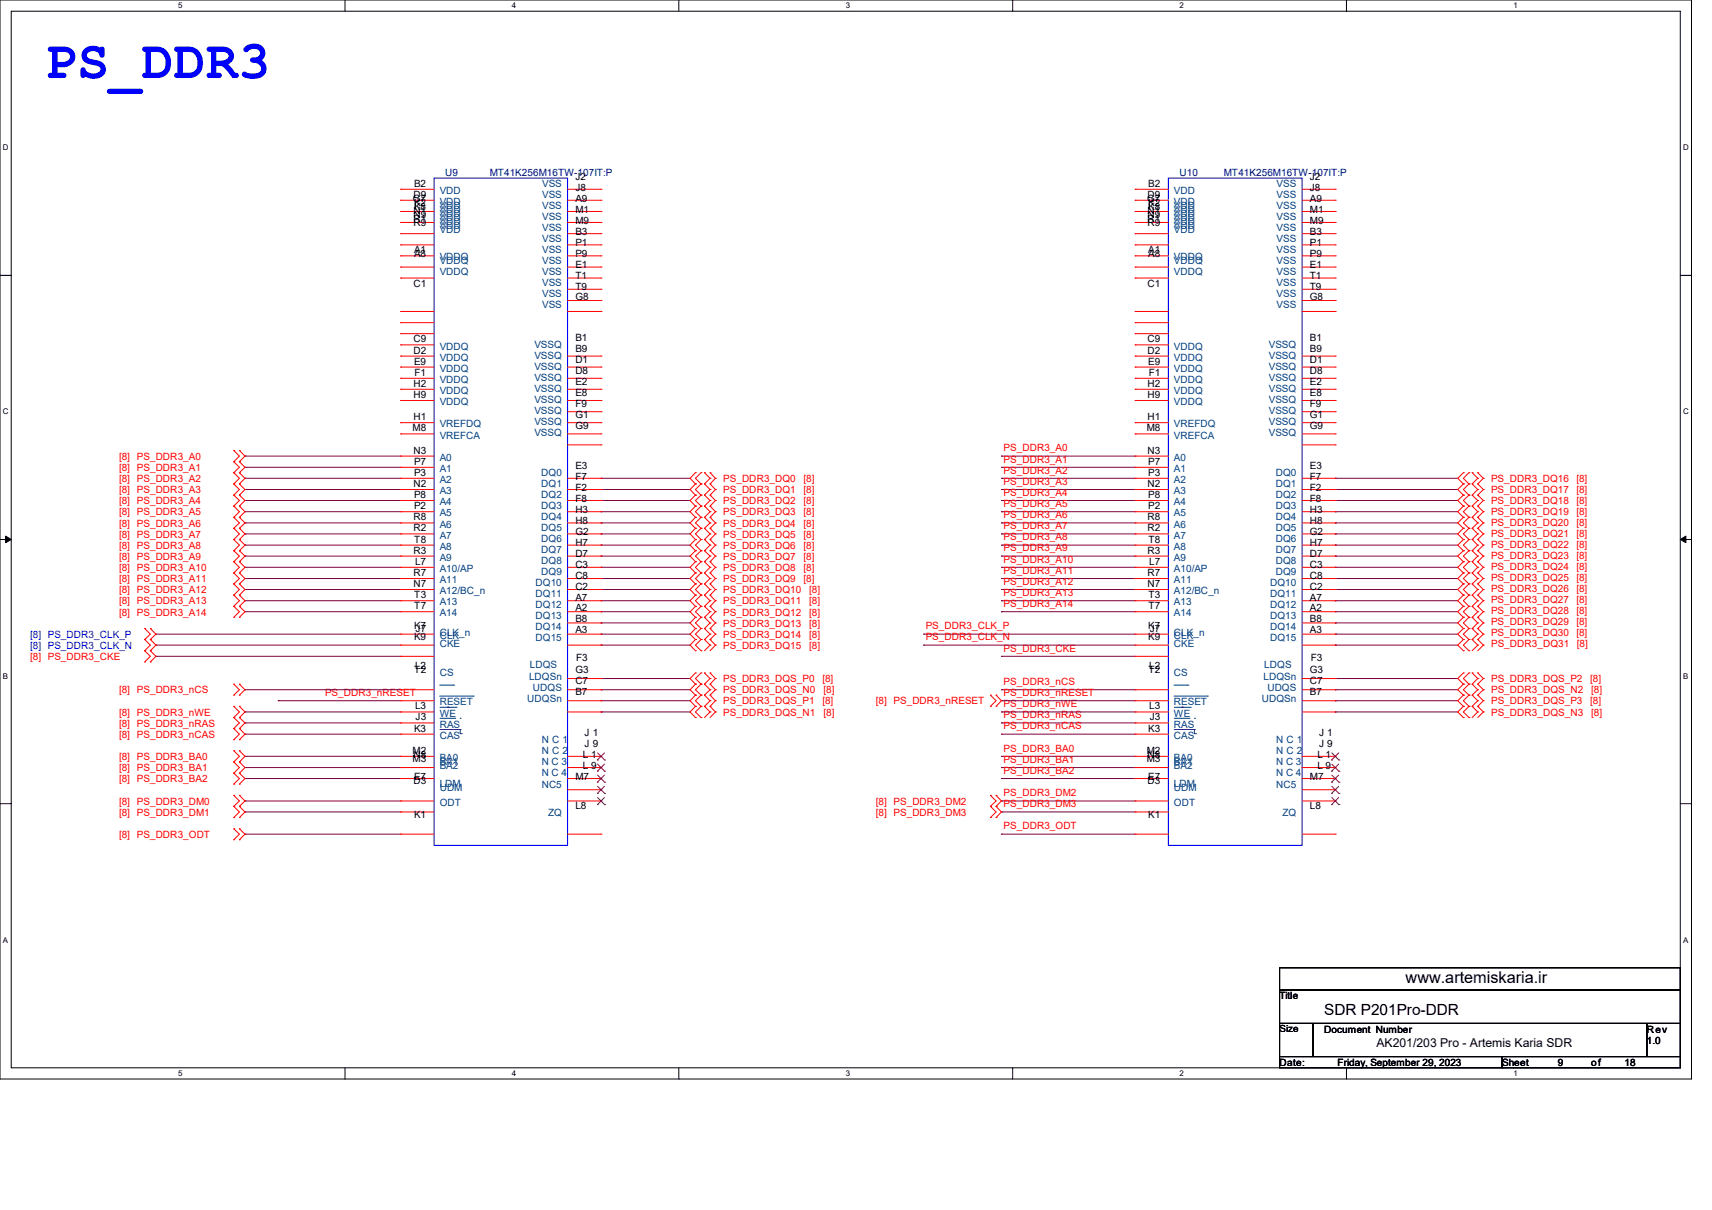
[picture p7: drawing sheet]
<svg xmlns="http://www.w3.org/2000/svg" width="297mm" height="210mm" viewBox="0 0 297 210" stroke-linecap="round" stroke-linejoin="round" font-family="sans-serif">
<defs><g id="words">
<text font-size="9.2" fill="#00f" x="7.7" y="13.5">PS_DDR3</text>
<text font-size="2.8" x="243.9" y="170.5">www.artemiskaria.ir</text>
<text font-size="2.7" x="229.7" y="176.1">SDR P201Pro-DDR</text>
<text font-size="2.1" x="238.8" y="181.8">AK201/203 Pro - Artemis Karia SDR</text>
<g font-size="1.7">
<text x="71.6" y="35.1">G7</text>
<text x="71.7" y="34.3">D9</text>
<text x="71.8" y="32.4">B2</text>
<text x="71.8" y="35.7">K2</text>
<text x="99.8" y="31.2">J2</text>
<text x="99.8" y="33.1">J8</text>
<text x="99.8" y="35">A9</text>
<text x="199" y="35.1">G7</text>
<text x="199.1" y="34.3">D9</text>
<text x="199.2" y="32.4">B2</text>
<text x="199.2" y="35.7">K2</text>
<text x="227.2" y="31.2">J2</text>
<text x="227.2" y="33.1">J8</text>
<text x="227.2" y="35">A9</text>
<text x="71.7" y="37.2">N1</text>
<text x="71.7" y="37.9">N9</text>
<text x="71.7" y="38.6">R1</text>
<text x="71.7" y="39.3">R9</text>
<text x="71.8" y="36.5">K8</text>
<text x="99.8" y="36.9">M1</text>
<text x="99.8" y="38.8">M9</text>
<text x="99.8" y="40.7">B3</text>
<text x="199.1" y="37.2">N1</text>
<text x="199.1" y="37.9">N9</text>
<text x="199.1" y="38.6">R1</text>
<text x="199.1" y="39.3">R9</text>
<text x="199.2" y="36.5">K8</text>
<text x="227.2" y="36.9">M1</text>
<text x="227.2" y="38.8">M9</text>
<text x="227.2" y="40.7">B3</text>
<text x="71.8" y="43.9">A1</text>
<text x="71.8" y="44.7">A8</text>
<text x="99.8" y="42.6">P1</text>
<text x="99.8" y="44.5">P9</text>
<text x="99.8" y="46.4">E1</text>
<text x="199.2" y="43.9">A1</text>
<text x="199.2" y="44.7">A8</text>
<text x="227.2" y="42.6">P1</text>
<text x="227.2" y="44.5">P9</text>
<text x="227.2" y="46.4">E1</text>
<text x="71.7" y="49.9">C1</text>
<text x="99.8" y="48.3">T1</text>
<text x="99.8" y="50.2">T9</text>
<text x="99.8" y="52.2">G8</text>
<text x="199.1" y="49.9">C1</text>
<text x="227.2" y="48.3">T1</text>
<text x="227.2" y="50.2">T9</text>
<text x="227.2" y="52.2">G8</text>
<text x="71.7" y="59.4">C9</text>
<text x="99.8" y="59.2">B1</text>
<text x="199.1" y="59.4">C9</text>
<text x="227.2" y="59.2">B1</text>
<text x="71.7" y="61.4">D2</text>
<text x="71.8" y="63.3">E9</text>
<text x="71.9" y="65.2">F1</text>
<text x="99.8" y="61.1">B9</text>
<text x="99.8" y="63">D1</text>
<text x="99.8" y="64.9">D8</text>
<text x="199.1" y="61.4">D2</text>
<text x="199.2" y="63.3">E9</text>
<text x="199.3" y="65.2">F1</text>
<text x="227.2" y="61.1">B9</text>
<text x="227.2" y="63">D1</text>
<text x="227.2" y="64.9">D8</text>
<text x="71.7" y="67.1">H2</text>
<text x="71.7" y="69.1">H9</text>
<text x="99.8" y="66.8">E2</text>
<text x="99.8" y="68.8">E8</text>
<text x="99.8" y="70.7">F9</text>
<text x="199.1" y="67.1">H2</text>
<text x="199.1" y="69.1">H9</text>
<text x="227.2" y="66.8">E2</text>
<text x="227.2" y="68.8">E8</text>
<text x="227.2" y="70.7">F9</text>
<text x="71.6" y="74.9">M8</text>
<text x="71.7" y="72.9">H1</text>
<text x="99.8" y="72.6">G1</text>
<text x="99.8" y="74.5">G9</text>
<text x="199" y="74.9">M8</text>
<text x="199.1" y="72.9">H1</text>
<text x="227.2" y="72.6">G1</text>
<text x="227.2" y="74.5">G9</text>
<text x="71.7" y="78.7">N3</text>
<text x="71.8" y="80.7">P7</text>
<text x="71.8" y="82.6">P3</text>
<text x="99.8" y="81.4">E3</text>
<text x="99.8" y="83.3">F7</text>
<text x="199.1" y="78.7">N3</text>
<text x="199.2" y="80.7">P7</text>
<text x="199.2" y="82.6">P3</text>
<text x="227.2" y="81.4">E3</text>
<text x="227.2" y="83.3">F7</text>
<text x="71.7" y="84.5">N2</text>
<text x="71.8" y="86.4">P8</text>
<text x="71.8" y="88.4">P2</text>
<text x="99.8" y="85.2">F2</text>
<text x="99.8" y="87.1">F8</text>
<text x="99.8" y="89">H3</text>
<text x="199.1" y="84.5">N2</text>
<text x="199.2" y="86.4">P8</text>
<text x="199.2" y="88.4">P2</text>
<text x="227.2" y="85.2">F2</text>
<text x="227.2" y="87.1">F8</text>
<text x="227.2" y="89">H3</text>
<text x="71.7" y="90.3">R8</text>
<text x="71.7" y="92.2">R2</text>
<text x="71.9" y="94.2">T8</text>
<text x="99.8" y="90.9">H8</text>
<text x="99.8" y="92.8">G2</text>
<text x="99.8" y="94.7">H7</text>
<text x="199.1" y="90.3">R8</text>
<text x="199.1" y="92.2">R2</text>
<text x="199.3" y="94.2">T8</text>
<text x="227.2" y="90.9">H8</text>
<text x="227.2" y="92.8">G2</text>
<text x="227.2" y="94.7">H7</text>
<text x="71.7" y="100">R7</text>
<text x="71.7" y="101.9">N7</text>
<text x="71.7" y="96.1">R3</text>
<text x="72" y="98">L7</text>
<text x="99.8" y="96.6">D7</text>
<text x="99.8" y="98.5">C3</text>
<text x="99.8" y="100.4">C8</text>
<text x="199.1" y="100">R7</text>
<text x="199.1" y="101.9">N7</text>
<text x="199.1" y="96.1">R3</text>
<text x="199.4" y="98">L7</text>
<text x="227.2" y="96.6">D7</text>
<text x="227.2" y="98.5">C3</text>
<text x="227.2" y="100.4">C8</text>
<text x="71.9" y="103.8">T3</text>
<text x="71.9" y="105.7">T7</text>
<text x="99.8" y="102.3">C2</text>
<text x="99.8" y="104.2">A7</text>
<text x="99.8" y="106.1">A2</text>
<text x="199.3" y="103.8">T3</text>
<text x="199.3" y="105.7">T7</text>
<text x="227.2" y="102.3">C2</text>
<text x="227.2" y="104.2">A7</text>
<text x="227.2" y="106.1">A2</text>
<text x="71.8" y="109.1">K7</text>
<text x="71.8" y="111">K9</text>
<text x="72.1" y="109.6">J7</text>
<text x="99.8" y="108">B8</text>
<text x="99.8" y="109.9">A3</text>
<text x="199.2" y="109.1">K7</text>
<text x="199.2" y="111">K9</text>
<text x="199.5" y="109.6">J7</text>
<text x="227.2" y="108">B8</text>
<text x="227.2" y="109.9">A3</text>
<text x="71.9" y="116.8">T2</text>
<text x="72" y="116.1">L2</text>
<text x="99.8" y="118.6">C7</text>
<text x="99.8" y="116.7">G3</text>
<text x="100" y="114.8">F3</text>
<text x="199.3" y="116.8">T2</text>
<text x="199.4" y="116.1">L2</text>
<text x="227.2" y="118.6">C7</text>
<text x="227.2" y="116.7">G3</text>
<text x="227.4" y="114.8">F3</text>
<text x="72" y="123.1">L3</text>
<text x="72.1" y="125">J3</text>
<text x="99.8" y="120.6">B7</text>
<text x="199.4" y="123.1">L3</text>
<text x="199.5" y="125">J3</text>
<text x="227.2" y="120.6">B7</text>
<text x="71.6" y="130.8">M2</text>
<text x="71.7" y="131.6">N8</text>
<text x="71.8" y="127">K3</text>
<text x="101.1" y="131.6">L 1</text>
<text x="101.4" y="127.7">J 1</text>
<text x="101.4" y="129.6">J 9</text>
<text x="199" y="130.8">M2</text>
<text x="199.1" y="131.6">N8</text>
<text x="199.2" y="127">K3</text>
<text x="228.6" y="131.6">L 1</text>
<text x="228.8" y="127.7">J 1</text>
<text x="228.8" y="129.6">J 9</text>
<text x="71.6" y="132.2">M3</text>
<text x="71.7" y="136.1">D3</text>
<text x="71.8" y="135.4">E7</text>
<text x="99.8" y="135.5">M7</text>
<text x="101.1" y="133.5">L 9</text>
<text x="199" y="132.2">M3</text>
<text x="199.1" y="136.1">D3</text>
<text x="199.2" y="135.4">E7</text>
<text x="227.2" y="135.5">M7</text>
<text x="228.6" y="133.5">L 9</text>
<text x="71.8" y="142">K1</text>
<text x="99.8" y="140.4">L8</text>
<text x="199.2" y="142">K1</text>
<text x="227.2" y="140.4">L8</text>
<text x="222" y="173.4">Title</text>
<text x="222" y="179.2">Size</text>
<text x="229.7" y="179.2">Document Number</text>
<text x="285.7" y="179.2">Rev</text>
<text x="222" y="185">Date:</text>
<text x="232.1" y="185">Friday, September 29, 2023</text>
<text x="260.6" y="185">Sheet</text>
<text x="270.2" y="185">9</text>
<text x="276.1" y="185">of</text>
<text x="281.8" y="185">18</text>
<text x="285.7" y="181.1">1.0</text>
</g>
<g font-size="1.7" fill="#004080">
<text x="76.3" y="33.7">VDD</text>
<text x="76.3" y="35.6">VDD</text>
<text x="94.1" y="32.4">VSS</text>
<text x="94.1" y="34.3">VSS</text>
<text x="203.7" y="33.7">VDD</text>
<text x="203.7" y="35.6">VDD</text>
<text x="221.5" y="32.4">VSS</text>
<text x="221.5" y="34.3">VSS</text>
<text x="76.3" y="36.3">VDD</text>
<text x="76.3" y="37">VDD</text>
<text x="76.3" y="37.7">VDD</text>
<text x="76.3" y="38.4">VDD</text>
<text x="76.3" y="39.1">VDD</text>
<text x="76.3" y="39.8">VDD</text>
<text x="76.3" y="40.5">VDD</text>
<text x="94.1" y="36.2">VSS</text>
<text x="94.1" y="38.1">VSS</text>
<text x="94.1" y="40">VSS</text>
<text x="94.1" y="42">VSS</text>
<text x="203.7" y="36.3">VDD</text>
<text x="203.7" y="37">VDD</text>
<text x="203.7" y="37.7">VDD</text>
<text x="203.7" y="38.4">VDD</text>
<text x="203.7" y="39.1">VDD</text>
<text x="203.7" y="39.8">VDD</text>
<text x="203.7" y="40.5">VDD</text>
<text x="221.5" y="36.2">VSS</text>
<text x="221.5" y="38.1">VSS</text>
<text x="221.5" y="40">VSS</text>
<text x="221.5" y="42">VSS</text>
<text x="76.3" y="47.8">VDDQ</text>
<text x="76.3" y="45.2">VDDQ</text>
<text x="76.3" y="45.9">VDDQ</text>
<text x="94.1" y="43.9">VSS</text>
<text x="94.1" y="45.8">VSS</text>
<text x="94.1" y="47.7">VSS</text>
<text x="203.7" y="47.8">VDDQ</text>
<text x="203.7" y="45.2">VDDQ</text>
<text x="203.7" y="45.9">VDDQ</text>
<text x="221.5" y="43.9">VSS</text>
<text x="221.5" y="45.8">VSS</text>
<text x="221.5" y="47.7">VSS</text>
<text x="94.1" y="49.6">VSS</text>
<text x="94.1" y="51.5">VSS</text>
<text x="94.1" y="53.4">VSS</text>
<text x="221.5" y="49.6">VSS</text>
<text x="221.5" y="51.5">VSS</text>
<text x="221.5" y="53.4">VSS</text>
<text x="76.3" y="60.7">VDDQ</text>
<text x="76.3" y="62.6">VDDQ</text>
<text x="76.3" y="64.5">VDDQ</text>
<text x="92.7" y="60.5">VSSQ</text>
<text x="92.7" y="62.4">VSSQ</text>
<text x="92.7" y="64.3">VSSQ</text>
<text x="203.7" y="60.7">VDDQ</text>
<text x="203.7" y="62.6">VDDQ</text>
<text x="203.7" y="64.5">VDDQ</text>
<text x="220.1" y="60.5">VSSQ</text>
<text x="220.1" y="62.4">VSSQ</text>
<text x="220.1" y="64.3">VSSQ</text>
<text x="76.3" y="66.5">VDDQ</text>
<text x="76.3" y="68.4">VDDQ</text>
<text x="76.3" y="70.3">VDDQ</text>
<text x="92.7" y="66.2">VSSQ</text>
<text x="92.7" y="68.1">VSSQ</text>
<text x="92.7" y="70">VSSQ</text>
<text x="92.7" y="71.9">VSSQ</text>
<text x="203.7" y="66.5">VDDQ</text>
<text x="203.7" y="68.4">VDDQ</text>
<text x="203.7" y="70.3">VDDQ</text>
<text x="220.1" y="66.2">VSSQ</text>
<text x="220.1" y="68.1">VSSQ</text>
<text x="220.1" y="70">VSSQ</text>
<text x="220.1" y="71.9">VSSQ</text>
<text x="76.3" y="74.2">VREFDQ</text>
<text x="76.3" y="76.1">VREFCA</text>
<text x="92.7" y="73.8">VSSQ</text>
<text x="92.7" y="75.7">VSSQ</text>
<text x="203.7" y="74.2">VREFDQ</text>
<text x="203.7" y="76.1">VREFCA</text>
<text x="220.1" y="73.8">VSSQ</text>
<text x="220.1" y="75.7">VSSQ</text>
<text x="76.3" y="80">A0</text>
<text x="76.3" y="81.9">A1</text>
<text x="76.3" y="83.8">A2</text>
<text x="93.9" y="82.6">DQ0</text>
<text x="203.7" y="80">A0</text>
<text x="203.7" y="81.9">A1</text>
<text x="203.7" y="83.8">A2</text>
<text x="221.3" y="82.6">DQ0</text>
<text x="76.3" y="85.8">A3</text>
<text x="76.3" y="87.7">A4</text>
<text x="76.3" y="89.6">A5</text>
<text x="93.9" y="84.5">DQ1</text>
<text x="93.9" y="86.4">DQ2</text>
<text x="93.9" y="88.3">DQ3</text>
<text x="203.7" y="85.8">A3</text>
<text x="203.7" y="87.7">A4</text>
<text x="203.7" y="89.6">A5</text>
<text x="221.3" y="84.5">DQ1</text>
<text x="221.3" y="86.4">DQ2</text>
<text x="221.3" y="88.3">DQ3</text>
<text x="76.3" y="91.6">A6</text>
<text x="76.3" y="93.5">A7</text>
<text x="76.3" y="95.4">A8</text>
<text x="93.9" y="90.2">DQ4</text>
<text x="93.9" y="92.1">DQ5</text>
<text x="93.9" y="94">DQ6</text>
<text x="93.9" y="95.9">DQ7</text>
<text x="203.7" y="91.6">A6</text>
<text x="203.7" y="93.5">A7</text>
<text x="203.7" y="95.4">A8</text>
<text x="221.3" y="90.2">DQ4</text>
<text x="221.3" y="92.1">DQ5</text>
<text x="221.3" y="94">DQ6</text>
<text x="221.3" y="95.9">DQ7</text>
<text x="76.3" y="99.3">A10/AP</text>
<text x="76.3" y="101.2">A11</text>
<text x="76.3" y="97.3">A9</text>
<text x="92.9" y="101.6">DQ10</text>
<text x="93.9" y="97.8">DQ8</text>
<text x="93.9" y="99.7">DQ9</text>
<text x="203.7" y="99.3">A10/AP</text>
<text x="203.7" y="101.2">A11</text>
<text x="203.7" y="97.3">A9</text>
<text x="220.3" y="101.6">DQ10</text>
<text x="221.3" y="97.8">DQ8</text>
<text x="221.3" y="99.7">DQ9</text>
<text x="76.3" y="103.1">A12/BC_n</text>
<text x="76.3" y="105.1">A13</text>
<text x="76.3" y="107">A14</text>
<text x="92.9" y="103.5">DQ11</text>
<text x="92.9" y="105.5">DQ12</text>
<text x="92.9" y="107.4">DQ13</text>
<text x="203.7" y="103.1">A12/BC_n</text>
<text x="203.7" y="105.1">A13</text>
<text x="203.7" y="107">A14</text>
<text x="220.3" y="103.5">DQ11</text>
<text x="220.3" y="105.5">DQ12</text>
<text x="220.3" y="107.4">DQ13</text>
<text x="76.3" y="110.9">CLK</text>
<text x="76.3" y="110.3">CLK_n</text>
<text x="76.3" y="112.3">CKE</text>
<text x="92.9" y="109.3">DQ14</text>
<text x="92.9" y="111.2">DQ15</text>
<text x="203.7" y="110.9">CLK</text>
<text x="203.7" y="110.3">CLK_n</text>
<text x="203.7" y="112.3">CKE</text>
<text x="220.3" y="109.3">DQ14</text>
<text x="220.3" y="111.2">DQ15</text>
<text x="76.3" y="117.4">CS</text>
<text x="91.8" y="118">LDQSn</text>
<text x="91.9" y="116">LDQS</text>
<text x="92.5" y="119.9">UDQS</text>
<text x="203.7" y="117.4">CS</text>
<text x="219.2" y="118">LDQSn</text>
<text x="219.3" y="116">LDQS</text>
<text x="219.9" y="119.9">UDQS</text>
<text x="76.3" y="122.4">RESET</text>
<text x="76.3" y="124.4">WE</text>
<text x="91.5" y="121.8">UDQSn</text>
<text x="203.7" y="122.4">RESET</text>
<text x="203.7" y="124.4">WE</text>
<text x="218.9" y="121.8">UDQSn</text>
<text x="76.3" y="128.2">CAS</text>
<text x="76.3" y="126.3">RAS</text>
<text x="94" y="128.9">N C 1</text>
<text x="94" y="130.8">N C 2</text>
<text x="203.7" y="128.2">CAS</text>
<text x="203.7" y="126.3">RAS</text>
<text x="221.4" y="128.9">N C 1</text>
<text x="221.4" y="130.8">N C 2</text>
<text x="76.3" y="132.1">BA0</text>
<text x="76.3" y="132.8">BA1</text>
<text x="76.3" y="133.5">BA2</text>
<text x="76.3" y="136.6">LDM</text>
<text x="76.3" y="137.3">UDM</text>
<text x="94" y="132.8">N C 3</text>
<text x="94" y="134.7">N C 4</text>
<text x="94" y="136.7">NC5</text>
<text x="203.7" y="136.6">LDM</text>
<text x="203.7" y="132.1">BA0</text>
<text x="203.7" y="132.8">BA1</text>
<text x="203.7" y="133.5">BA2</text>
<text x="203.7" y="137.3">UDM</text>
<text x="221.4" y="132.8">N C 3</text>
<text x="221.4" y="134.7">N C 4</text>
<text x="221.4" y="136.7">NC5</text>
<text x="76.3" y="140">ODT</text>
<text x="95.1" y="141.7">ZQ</text>
<text x="203.7" y="140">ODT</text>
<text x="222.5" y="141.7">ZQ</text>
</g>
<g font-size="1.7" fill="#000080">
<text x="77.2" y="30.6">U9</text>
<text x="85" y="30.6">MT41K256M16TW-107IT:P</text>
<text x="204.6" y="30.6">U10</text>
<text x="212.3" y="30.6">MT41K256M16TW-107IT:P</text>
</g>
<g font-size="1.7" fill="#f00">
<text x="20.7" y="79.8">[8] PS_DDR3_A0</text>
<text x="20.7" y="81.7">[8] PS_DDR3_A1</text>
<text x="20.7" y="83.6">[8] PS_DDR3_A2</text>
<text x="125.5" y="83.6">PS_DDR3_DQ0</text>
<text x="139.4" y="83.6">[8]</text>
<text x="174.1" y="78.4">PS_DDR3_A0</text>
<text x="174.1" y="80.3">PS_DDR3_A1</text>
<text x="174.1" y="82.2">PS_DDR3_A2</text>
<text x="258.7" y="83.6">PS_DDR3_DQ16</text>
<text x="273.5" y="83.6">[8]</text>
<text x="20.7" y="85.6">[8] PS_DDR3_A3</text>
<text x="20.7" y="87.5">[8] PS_DDR3_A4</text>
<text x="20.7" y="89.4">[8] PS_DDR3_A5</text>
<text x="125.5" y="85.6">PS_DDR3_DQ1</text>
<text x="125.5" y="87.5">PS_DDR3_DQ2</text>
<text x="125.5" y="89.4">PS_DDR3_DQ3</text>
<text x="139.4" y="85.6">[8]</text>
<text x="139.4" y="87.5">[8]</text>
<text x="139.4" y="89.4">[8]</text>
<text x="174.1" y="84.2">PS_DDR3_A3</text>
<text x="174.1" y="86.1">PS_DDR3_A4</text>
<text x="174.1" y="88">PS_DDR3_A5</text>
<text x="174.1" y="90">PS_DDR3_A6</text>
<text x="258.7" y="85.6">PS_DDR3_DQ17</text>
<text x="258.7" y="87.5">PS_DDR3_DQ18</text>
<text x="258.7" y="89.4">PS_DDR3_DQ19</text>
<text x="273.5" y="85.6">[8]</text>
<text x="273.5" y="87.5">[8]</text>
<text x="273.5" y="89.4">[8]</text>
<text x="20.7" y="91.4">[8] PS_DDR3_A6</text>
<text x="20.7" y="93.3">[8] PS_DDR3_A7</text>
<text x="20.7" y="95.2">[8] PS_DDR3_A8</text>
<text x="125.5" y="91.4">PS_DDR3_DQ4</text>
<text x="125.5" y="93.3">PS_DDR3_DQ5</text>
<text x="125.5" y="95.2">PS_DDR3_DQ6</text>
<text x="139.4" y="91.4">[8]</text>
<text x="139.4" y="93.3">[8]</text>
<text x="139.4" y="95.2">[8]</text>
<text x="174.1" y="91.9">PS_DDR3_A7</text>
<text x="174.1" y="93.8">PS_DDR3_A8</text>
<text x="174.1" y="95.7">PS_DDR3_A9</text>
<text x="258.7" y="91.3">PS_DDR3_DQ20</text>
<text x="258.7" y="93.2">PS_DDR3_DQ21</text>
<text x="258.7" y="95.1">PS_DDR3_DQ22</text>
<text x="273.5" y="91.3">[8]</text>
<text x="273.5" y="93.2">[8]</text>
<text x="273.5" y="95.1">[8]</text>
<text x="20.7" y="97.2">[8] PS_DDR3_A9</text>
<text x="20.7" y="99.1">[8] PS_DDR3_A10</text>
<text x="20.7" y="101">[8] PS_DDR3_A11</text>
<text x="125.5" y="97.2">PS_DDR3_DQ7</text>
<text x="125.5" y="99.1">PS_DDR3_DQ8</text>
<text x="125.5" y="101">PS_DDR3_DQ9</text>
<text x="139.4" y="97.2">[8]</text>
<text x="139.4" y="99.1">[8]</text>
<text x="139.4" y="101">[8]</text>
<text x="174.1" y="97.7">PS_DDR3_A10</text>
<text x="174.1" y="99.6">PS_DDR3_A11</text>
<text x="174.1" y="101.5">PS_DDR3_A12</text>
<text x="258.7" y="97">PS_DDR3_DQ23</text>
<text x="258.7" y="98.9">PS_DDR3_DQ24</text>
<text x="258.7" y="100.8">PS_DDR3_DQ25</text>
<text x="273.5" y="97">[8]</text>
<text x="273.5" y="98.9">[8]</text>
<text x="273.5" y="100.8">[8]</text>
<text x="20.7" y="103">[8] PS_DDR3_A12</text>
<text x="20.7" y="104.9">[8] PS_DDR3_A13</text>
<text x="20.7" y="106.8">[8] PS_DDR3_A14</text>
<text x="125.5" y="103">PS_DDR3_DQ10</text>
<text x="125.5" y="104.9">PS_DDR3_DQ11</text>
<text x="125.5" y="106.8">PS_DDR3_DQ12</text>
<text x="140.4" y="103">[8]</text>
<text x="140.4" y="104.9">[8]</text>
<text x="140.4" y="106.8">[8]</text>
<text x="174.1" y="103.5">PS_DDR3_A13</text>
<text x="174.1" y="105.4">PS_DDR3_A14</text>
<text x="258.7" y="102.7">PS_DDR3_DQ26</text>
<text x="258.7" y="104.6">PS_DDR3_DQ27</text>
<text x="258.7" y="106.5">PS_DDR3_DQ28</text>
<text x="273.5" y="102.7">[8]</text>
<text x="273.5" y="104.6">[8]</text>
<text x="273.5" y="106.5">[8]</text>
<text x="125.5" y="108.8">PS_DDR3_DQ13</text>
<text x="125.5" y="110.7">PS_DDR3_DQ14</text>
<text x="125.5" y="112.6">PS_DDR3_DQ15</text>
<text x="140.4" y="108.8">[8]</text>
<text x="140.4" y="110.7">[8]</text>
<text x="140.4" y="112.6">[8]</text>
<text x="160.6" y="109.3">PS_DDR3_CLK_P</text>
<text x="160.6" y="111.2">PS_DDR3_CLK_N</text>
<text x="174.1" y="113.1">PS_DDR3_CKE</text>
<text x="258.7" y="108.4">PS_DDR3_DQ29</text>
<text x="258.7" y="110.3">PS_DDR3_DQ30</text>
<text x="258.7" y="112.2">PS_DDR3_DQ31</text>
<text x="273.5" y="108.4">[8]</text>
<text x="273.5" y="110.3">[8]</text>
<text x="273.6" y="112.2">[8]</text>
<text x="5.2" y="114.6">[8] PS_DDR3_CKE</text>
<text x="125.5" y="118.4">PS_DDR3_DQS_P0</text>
<text x="142.7" y="118.4">[8]</text>
<text x="174.1" y="118.9">PS_DDR3_nCS</text>
<text x="258.7" y="118.4">PS_DDR3_DQS_P2</text>
<text x="275.9" y="118.4">[8]</text>
<text x="20.7" y="120.4">[8] PS_DDR3_nCS</text>
<text x="20.7" y="124.2">[8] PS_DDR3_nWE</text>
<text x="56.4" y="120.8">PS_DDR3_nRESET</text>
<text x="125.5" y="120.4">PS_DDR3_DQS_N0</text>
<text x="125.5" y="124.2">PS_DDR3_DQS_N1</text>
<text x="125.5" y="122.3">PS_DDR3_DQS_P1</text>
<text x="142.7" y="122.3">[8]</text>
<text x="142.9" y="120.4">[8]</text>
<text x="142.9" y="124.2">[8]</text>
<text x="151.9" y="122.3">[8] PS_DDR3_nRESET</text>
<text x="174.1" y="124.7">PS_DDR3_nRAS</text>
<text x="174.1" y="122.8">PS_DDR3_nWE</text>
<text x="174.1" y="120.8">PS_DDR3_nRESET</text>
<text x="258.7" y="120.4">PS_DDR3_DQS_N2</text>
<text x="258.7" y="122.3">PS_DDR3_DQS_P3</text>
<text x="258.7" y="124.2">PS_DDR3_DQS_N3</text>
<text x="275.9" y="122.3">[8]</text>
<text x="276" y="120.4">[8]</text>
<text x="276" y="124.2">[8]</text>
<text x="20.7" y="126.2">[8] PS_DDR3_nRAS</text>
<text x="20.7" y="128.1">[8] PS_DDR3_nCAS</text>
<text x="20.7" y="131.9">[8] PS_DDR3_BA0</text>
<text x="174.1" y="130.5">PS_DDR3_BA0</text>
<text x="174.1" y="126.6">PS_DDR3_nCAS</text>
<text x="20.7" y="135.8">[8] PS_DDR3_BA2</text>
<text x="20.7" y="133.9">[8] PS_DDR3_BA1</text>
<text x="174.1" y="132.4">PS_DDR3_BA1</text>
<text x="174.1" y="134.3">PS_DDR3_BA2</text>
<text x="20.7" y="139.7">[8] PS_DDR3_DM0</text>
<text x="20.7" y="141.6">[8] PS_DDR3_DM1</text>
<text x="151.9" y="139.7">[8] PS_DDR3_DM2</text>
<text x="151.9" y="141.6">[8] PS_DDR3_DM3</text>
<text x="174.1" y="144">PS_DDR3_ODT</text>
<text x="174.1" y="138.2">PS_DDR3_DM2</text>
<text x="174.1" y="140.1">PS_DDR3_DM3</text>
<text x="20.7" y="145.5">[8] PS_DDR3_ODT</text>
</g>
<g font-size="1.7" fill="#00f">
<text x="5.2" y="110.7">[8] PS_DDR3_CLK_P</text>
<text x="5.2" y="112.6">[8] PS_DDR3_CLK_N</text>
</g>
<g font-size="1.4">
<text x="30.9" y="1.4">5</text>
<text x="88.8" y="1.4">4</text>
<text x="146.7" y="1.4">3</text>
<text x="204.6" y="1.4">2</text>
<text x="262.6" y="1.4">1</text>
<text x=".5" y="26.1">D</text>
<text x="292" y="26.1">D</text>
<text x=".5" y="71.9">C</text>
<text x="292" y="71.9">C</text>
<text x=".5" y="117.8">B</text>
<text x="292" y="117.8">B</text>
<text x=".5" y="163.6">A</text>
<text x="292" y="163.6">A</text>
<text x="30.9" y="186.8">5</text>
<text x="88.8" y="186.8">4</text>
<text x="146.7" y="186.8">3</text>
<text x="204.6" y="186.8">2</text>
<text x="262.6" y="186.8">1</text>
</g>
</g></defs>
<path d="M0 0h293.5v187.3h-293.5zM1.9 1.9h289.6v183.4h-289.6z" fill="none" stroke="#000" stroke-width=".17"/>
<g fill="#fff">
<path d="M30.9 .2h.8v1.5h-.8z"/>
<path d="M30.9 185.5h.8v1.6h-.8z"/>
</g>
<path d="M59.9 0v1.9M59.9 185.3v2" fill="none" stroke="#000" stroke-width=".17"/>
<g fill="#fff">
<path d="M88.8 .2h.8v1.5h-.8z"/>
<path d="M88.8 185.5h.8v1.6h-.8z"/>
</g>
<path d="M117.8 0v1.9M117.8 185.3v2" fill="none" stroke="#000" stroke-width=".17"/>
<g fill="#fff">
<path d="M146.7 .2h.8v1.5h-.8z"/>
<path d="M146.7 185.5h.8v1.6h-.8z"/>
</g>
<path d="M175.7 0v1.9M175.7 185.3v2" fill="none" stroke="#000" stroke-width=".17"/>
<g fill="#fff">
<path d="M204.6 .2h.8v1.5h-.8z"/>
<path d="M204.6 185.5h.8v1.6h-.8z"/>
</g>
<path d="M233.6 0v1.9M233.6 185.3v2" fill="none" stroke="#000" stroke-width=".17"/>
<g fill="#fff">
<path d="M262.6 .2h.7v1.5h-.7z"/>
<path d="M262.6 185.5h.7v1.6h-.7z"/>
<path d="M.5 24.8h1v1.6h-1z"/>
<path d="M292 24.8h1v1.6h-1z"/>
<path d="M.5 70.7h1v1.5h-1z"/>
<path d="M292 70.7h1v1.5h-1z"/>
</g>
<path d="M0 47.8h1.9M291.5 47.8h2" fill="none" stroke="#000" stroke-width=".17"/>
<g fill="#fff">
<path d="M.5 116.5h.9v1.6h-.9z"/>
<path d="M292 116.5h.9v1.6h-.9z"/>
</g>
<path d="M0 93.6h1.9M291.5 93.6h2" fill="none" stroke="#000" stroke-width=".17"/>
<path d="M1 93l.9 .6-.9 .6zM291.5 93.6l1-.6v1.2z" fill="#000" stroke="#000" stroke-width=".17"/>
<g fill="#fff">
<path d="M.5 162.4h.9v1.5h-.9z"/>
<path d="M292 162.4h.9v1.5h-.9z"/>
</g>
<path d="M0 139.5h1.9M291.5 139.5h2M222 168h69.5v3.8h-69.5zM222 171.8h69.5v5.8h-69.5zM222 177.6h5.8v5.8h-5.8zM227.8 177.6h57.9v5.8h-57.9zM285.7 177.6h5.8v5.8h-5.8zM222 183.4h38.6v1.9h-38.6zM260.6 183.4h30.9v1.9h-30.9z" fill="none" stroke="#000" stroke-width=".17"/>
<g fill="none" stroke="#800040" stroke-width=".17">
<path d="M42.5 79.2h.1M42.5 79.2h27M173.7 79.2h.1M173.7 79.2h23.2M42.5 81.1h.1M42.5 83h.1M42.5 85h.1M42.5 86.9h.1M42.5 88.8h.1M42.5 90.8h.1M42.5 92.7h.1M42.5 94.6h.1"/>
<path d="M42.5 96.5h.1M42.5 98.5h.1M42.5 81.1h27M42.5 83h27M42.5 85h27M42.5 86.9h27M42.5 88.8h27M42.5 90.8h27M42.5 92.7h27M42.5 94.6h27M42.5 96.5h27M42.5 98.5h27"/>
<path d="M104.3 83h.1M104.3 85h.1M104.3 86.9h.1M104.3 88.8h.1M104.3 90.8h.1M104.3 92.7h.1M104.3 94.6h.1M104.3 96.5h.1M104.3 98.5h.1M104.3 83h15.4M104.3 85h15.4M104.3 86.9h15.4"/>
<path d="M104.3 88.8h15.4M104.3 90.8h15.4M104.3 92.7h15.4M104.3 94.6h15.4M104.3 96.5h15.4M104.3 98.5h15.4M173.7 81.1h.1M173.7 83h.1M173.7 85h.1M173.7 86.9h.1M173.7 88.8h.1M173.7 90.8h.1"/>
<path d="M173.7 92.7h.1M173.7 94.6h.1M173.7 96.5h.1M173.7 98.5h.1M173.7 81.1h23.2M173.7 83h23.2M173.7 85h23.2M173.7 86.9h23.2M173.7 88.8h23.2M173.7 90.8h23.2M173.7 92.7h23.2M173.7 94.6h23.2"/>
<path d="M173.7 96.5h23.2M173.7 98.5h23.2M231.6 83h.1M231.6 85h.1M231.6 86.9h.1M231.6 88.8h.1M231.6 90.8h.1M231.6 92.7h.1M231.6 94.6h.1M231.6 96.5h.1M231.6 98.5h.1M231.6 83h21.3"/>
<path d="M231.6 85h21.3M231.6 86.9h21.3M231.6 88.8h21.3M231.6 90.8h21.3M231.6 92.7h21.3M231.6 94.6h21.3M231.6 96.5h21.3M231.6 98.5h21.3M27.1 113.9h.1M27.1 112h.1M27.1 110.1h.1M27.1 113.9h42.4"/>
<path d="M27.1 110.1h42.4M27.1 112h42.4M42.5 100.4h.1M42.5 102.3h.1M42.5 104.3h.1M42.5 106.2h.1M42.5 119.7h.1M42.5 100.4h27M42.5 102.3h27M42.5 104.3h27M42.5 106.2h27M42.5 119.7h27"/>
<path d="M104.3 100.4h.1M104.3 102.3h.1M104.3 104.3h.1M104.3 106.2h.1M104.3 108.1h.1M104.3 110.1h.1M104.3 112h.1M104.3 117.8h.1M104.3 119.7h.1M104.3 110.1h15.4M104.3 112h15.4M104.3 100.4h15.4"/>
<path d="M104.3 102.3h15.4M104.3 104.3h15.4M104.3 106.2h15.4M104.3 119.7h15.4M104.3 108.1h15.4M104.3 117.8h15.4M160.2 110.1h.1M160.2 112h.1M160.2 110.1h36.7M160.2 112h36.7M173.7 113.9h.1M173.7 100.4h.1"/>
<path d="M173.7 102.3h.1M173.7 104.3h.1M173.7 106.2h.1M173.7 119.7h.1M173.7 113.9h23.2M173.7 100.4h23.2M173.7 102.3h23.2M173.7 104.3h23.2M173.7 106.2h23.2M173.7 119.7h23.2M231.6 100.4h.1M231.6 102.3h.1"/>
<path d="M231.6 104.3h.1M231.6 106.2h.1M231.6 108.1h.1M231.6 110.1h.1M231.6 112h.1M231.6 117.8h.1M231.6 119.7h.1M231.6 110.1h21.3M231.6 112h21.3M231.6 100.4h21.3M231.6 102.3h21.3M231.6 104.3h21.3"/>
<path d="M231.6 106.2h21.3M231.6 119.7h21.3M231.6 108.1h21.3M231.6 117.8h21.3M42.5 123.6h.1M42.5 125.5h.1M42.5 127.4h.1M42.5 131.3h.1M42.5 135.1h.1M42.5 133.2h.1M42.5 139h.1M42.5 131.3h27"/>
<path d="M42.5 133.2h27M42.5 135.1h27M42.5 125.5h27M42.5 127.4h27M42.5 123.6h27M42.5 139h27M48.3 121.6h.1M48.3 121.6h21.2M104.3 123.6h.1M104.3 121.6h.1M104.3 123.6h15.4M104.3 121.6h15.4"/>
<path d="M173.7 131.3h.1M173.7 133.2h.1M173.7 135.1h.1M173.7 125.5h.1M173.7 127.4h.1M173.7 123.6h.1M173.7 121.6h.1M173.7 139h.1M173.7 131.3h23.2M173.7 133.2h23.2M173.7 135.1h23.2M173.7 125.5h23.2"/>
<path d="M173.7 127.4h23.2M173.7 123.6h23.2M173.7 121.6h23.2M173.7 139h23.2M231.6 121.6h.1M231.6 123.6h.1M231.6 123.6h21.3M231.6 121.6h21.3M42.5 140.9h.1M42.5 144.8h.1M42.5 144.8h27M42.5 140.9h27"/>
<path d="M173.7 144.8h.1M173.7 140.9h.1M173.7 144.8h23.2M173.7 140.9h23.2"/>
</g>
<g fill="none" stroke="#f00" stroke-width=".17">
<path d="M69.5 32.9h.1M69.5 34.8h.1M69.5 36.7h.1M69.5 38.6h.1M69.5 32.9h5.8M69.5 34.8h5.8M69.5 36.7h5.8M69.5 38.6h5.8M98.5 32.9h5.8M98.5 34.8h5.8M98.5 36.7h5.8M98.5 38.6h5.8"/>
<path d="M104.3 32.9h.1M104.3 34.8h.1M104.3 36.7h.1M104.3 38.6h.1M196.9 32.9h.1M196.9 34.8h.1M196.9 36.7h.1M196.9 38.6h.1M196.9 32.9h5.8M196.9 34.8h5.8M196.9 36.7h5.8M196.9 38.6h5.8"/>
<path d="M225.9 32.9h5.7M225.9 34.8h5.7M225.9 36.7h5.7M225.9 38.6h5.7M231.6 32.9h.1M231.6 34.8h.1M231.6 36.7h.1M231.6 38.6h.1M69.5 40.6h.1M69.5 42.5h.1M69.5 44.4h.1M69.5 46.4h.1"/>
<path d="M69.5 48.3h.1M69.5 54.1h.1M69.5 56h.1M69.5 57.9h.1M69.5 59.9h.1M69.5 40.6h5.8M69.5 42.5h5.8M69.5 44.4h5.8M69.5 46.4h5.8M69.5 48.3h5.8M69.5 54.1h5.8M69.5 56h5.8"/>
<path d="M69.5 57.9h5.8M69.5 59.9h5.8M98.5 40.6h5.8M98.5 42.5h5.8M98.5 44.4h5.8M98.5 46.4h5.8M98.5 48.3h5.8M98.5 54.1h5.8M98.5 50.2h5.8M98.5 52.2h5.8M104.3 40.6h.1M104.3 42.5h.1"/>
<path d="M104.3 44.4h.1M104.3 46.4h.1M104.3 48.3h.1M104.3 50.2h.1M104.3 52.2h.1M104.3 54.1h.1M196.9 40.6h.1M196.9 42.5h.1M196.9 44.4h.1M196.9 46.4h.1M196.9 48.3h.1M196.9 54.1h.1"/>
<path d="M196.9 56h.1M196.9 57.9h.1M196.9 59.9h.1M196.9 40.6h5.8M196.9 42.5h5.8M196.9 44.4h5.8M196.9 46.4h5.8M196.9 48.3h5.8M196.9 54.1h5.8M196.9 56h5.8M196.9 57.9h5.8M196.9 59.9h5.8"/>
<path d="M225.9 40.6h5.7M225.9 42.5h5.7M225.9 44.4h5.7M225.9 46.4h5.7M225.9 48.3h5.7M225.9 54.1h5.7M225.9 50.2h5.7M225.9 52.2h5.7M231.6 40.6h.1M231.6 42.5h.1M231.6 44.4h.1M231.6 46.4h.1"/>
<path d="M231.6 48.3h.1M231.6 50.2h.1M231.6 52.2h.1M231.6 54.1h.1M40.6 78.2h.1M40.6 78.2l.9 1-.9 .9M41.5 78.2h.1M41.5 78.2l1 1-1 .9M69.5 79.2h.1M69.5 73.4h.1M69.5 75.3h.1M69.5 61.8h.1"/>
<path d="M69.5 63.7h.1M69.5 65.7h.1M69.5 67.6h.1M69.5 69.5h.1M69.5 79.2h5.8M69.5 73.4h5.8M69.5 75.3h5.8M69.5 61.8h5.8M69.5 63.7h5.8M69.5 65.7h5.8M69.5 67.6h5.8M69.5 69.5h5.8"/>
<path d="M98.5 73.4h5.8M98.5 75.3h5.8M98.5 61.8h5.8M98.5 63.7h5.8M98.5 65.7h5.8M98.5 67.6h5.8M98.5 69.5h5.8M98.5 71.5h5.8M98.5 77.2h5.8M104.3 61.8h.1M104.3 63.7h.1M104.3 65.7h.1"/>
<path d="M104.3 67.6h.1M104.3 69.5h.1M104.3 71.5h.1M104.3 73.4h.1M104.3 75.3h.1M104.3 77.2h.1M196.9 79.2h.1M196.9 73.4h.1M196.9 75.3h.1M196.9 61.8h.1M196.9 63.7h.1M196.9 65.7h.1"/>
<path d="M196.9 67.6h.1M196.9 69.5h.1M196.9 79.2h5.8M196.9 73.4h5.8M196.9 75.3h5.8M196.9 61.8h5.8M196.9 63.7h5.8M196.9 65.7h5.8M196.9 67.6h5.8M196.9 69.5h5.8M225.9 73.4h5.7M225.9 75.3h5.7"/>
<path d="M225.9 61.8h5.7M225.9 63.7h5.7M225.9 65.7h5.7M225.9 67.6h5.7M225.9 69.5h5.7M225.9 71.5h5.7M225.9 77.2h5.7M231.6 61.8h.1M231.6 63.7h.1M231.6 65.7h.1M231.6 67.6h.1M231.6 69.5h.1"/>
<path d="M231.6 71.5h.1M231.6 73.4h.1M231.6 75.3h.1M231.6 77.2h.1M40.6 80.1h.1M40.6 82h.1M40.6 84h.1M40.6 85.9h.1M40.6 87.8h.1M40.6 89.8h.1M40.6 91.7h.1M40.6 93.6h.1"/>
<path d="M40.6 95.6h.1M40.6 97.5h.1M40.6 99.4h.1M40.6 80.1l.9 1-.9 .9M40.6 82l.9 1-.9 1M40.6 84l.9 1-.9 .9M40.6 85.9l.9 1-.9 .9M40.6 87.8l.9 1-.9 1M40.6 89.8l.9 1-.9 .9M40.6 91.7l.9 1-.9 .9M40.6 93.6l.9 1-.9 1M40.6 95.6l.9 .9-.9 1"/>
<path d="M40.6 97.5l.9 1-.9 .9M40.6 99.4l.9 1-.9 .9M41.5 80.1h.1M41.5 82h.1M41.5 84h.1M41.5 85.9h.1M41.5 87.8h.1M41.5 89.8h.1M41.5 91.7h.1M41.5 93.6h.1M41.5 95.6h.1M41.5 97.5h.1"/>
<path d="M41.5 99.4h.1M41.5 80.1l1 1-1 .9M41.5 82l1 1-1 1M41.5 84l1 1-1 .9M41.5 85.9l1 1-1 .9M41.5 87.8l1 1-1 1M41.5 89.8l1 1-1 .9M41.5 91.7l1 1-1 .9M41.5 93.6l1 1-1 1M41.5 95.6l1 .9-1 1M41.5 97.5l1 1-1 .9M41.5 99.4l1 1-1 .9"/>
<path d="M69.5 98.5h.1M69.5 81.1h.1M69.5 83h.1M69.5 85h.1M69.5 86.9h.1M69.5 88.8h.1M69.5 90.8h.1M69.5 92.7h.1M69.5 94.6h.1M69.5 96.5h.1M69.5 98.5h5.8M69.5 81.1h5.8"/>
<path d="M69.5 83h5.8M69.5 85h5.8M69.5 86.9h5.8M69.5 88.8h5.8M69.5 90.8h5.8M69.5 92.7h5.8M69.5 94.6h5.8M69.5 96.5h5.8M98.5 98.5h5.8M98.5 83h5.8M98.5 85h5.8M98.5 86.9h5.8"/>
<path d="M98.5 88.8h5.8M98.5 90.8h5.8M98.5 92.7h5.8M98.5 94.6h5.8M98.5 96.5h5.8M104.3 83h.1M104.3 85h.1M104.3 86.9h.1M104.3 88.8h.1M104.3 90.8h.1M104.3 92.7h.1M104.3 94.6h.1"/>
<path d="M104.3 96.5h.1M104.3 98.5h.1M120.6 82h.1M120.6 84h.1M120.6 85.9h.1M120.6 87.8h.1M120.6 89.8h.1M120.6 91.7h.1M120.6 93.6h.1M120.6 95.6h.1M120.6 97.5h.1M120.6 99.4h.1"/>
<path d="M120.6 82l-.9 1 .9 1M120.6 84l-.9 1 .9 .9M120.6 85.9l-.9 1 .9 .9M120.6 87.8l-.9 1 .9 1M120.6 89.8l-.9 1 .9 .9M120.6 91.7l-.9 1 .9 .9M120.6 93.6l-.9 1 .9 1M120.6 95.6l-.9 .9 .9 1M120.6 97.5l-.9 1 .9 .9M120.6 99.4l-.9 1 .9 .9M121.6 84h.1M121.6 82h.1"/>
<path d="M121.6 85.9h.1M121.6 87.8h.1M121.6 89.8h.1M121.6 91.7h.1M121.6 93.6h.1M121.6 95.6h.1M121.6 97.5h.1M121.6 99.4h.1M121.6 82l-1 1 1 1M121.6 84l-1 1 1 .9M121.6 85.9l-1 1 1 .9M121.6 87.8l-1 1 1 1"/>
<path d="M121.6 89.8l-1 1 1 .9M121.6 91.7l-1 1 1 .9M121.6 93.6l-1 1 1 1M121.6 95.6l-1 .9 1 1M121.6 97.5l-1 1 1 .9M121.6 99.4l-1 1 1 .9M122.2 82h.1M122.2 84h.1M122.2 85.9h.1M122.2 87.8h.1M122.2 89.8h.1M122.2 91.7h.1"/>
<path d="M122.2 93.6h.1M122.2 95.6h.1M122.2 97.5h.1M122.2 99.4h.1M122.2 82l1 1M122.2 84l1 1M122.2 85.9l1 1M122.2 87.8l1 1M122.2 89.8l1 1M122.2 91.7l1 1M122.2 93.6l1 1M122.2 95.6l1 .9"/>
<path d="M122.2 97.5l1 1M122.2 99.4l1 1M123.2 83h.1M123.2 82h.1M123.2 85h.1M123.2 84h.1M123.2 86.9h.1M123.2 85.9h.1M123.2 88.8h.1M123.2 87.8h.1M123.2 90.8h.1M123.2 89.8h.1"/>
<path d="M123.2 92.7h.1M123.2 91.7h.1M123.2 94.6h.1M123.2 93.6h.1M123.2 96.5h.1M123.2 95.6h.1M123.2 98.5h.1M123.2 97.5h.1M123.2 99.4h.1M123.2 83l-1 1M123.2 82l.9 1M123.2 85l-1 .9"/>
<path d="M123.2 84l.9 1M123.2 86.9l-1 .9M123.2 85.9l.9 1M123.2 88.8l-1 1M123.2 87.8l.9 1M123.2 90.8l-1 .9M123.2 89.8l.9 1M123.2 92.7l-1 .9M123.2 91.7l.9 1M123.2 94.6l-1 1M123.2 93.6l.9 1M123.2 96.5l-1 1"/>
<path d="M123.2 95.6l.9 .9M123.2 98.5l-1 .9M123.2 97.5l.9 1M123.2 99.4l.9 1M124.1 83h.1M124.1 85h.1M124.1 86.9h.1M124.1 88.8h.1M124.1 90.8h.1M124.1 92.7h.1M124.1 94.6h.1M124.1 96.5h.1"/>
<path d="M124.1 98.5h.1M124.1 83l-.9 1M124.1 85l-.9 .9M124.1 86.9l-.9 .9M124.1 88.8l-.9 1M124.1 90.8l-.9 .9M124.1 92.7l-.9 .9M124.1 94.6l-.9 1M124.1 96.5l-.9 1M124.1 98.5l-.9 .9M196.9 98.5h.1M196.9 81.1h.1"/>
<path d="M196.9 83h.1M196.9 85h.1M196.9 86.9h.1M196.9 88.8h.1M196.9 90.8h.1M196.9 92.7h.1M196.9 94.6h.1M196.9 96.5h.1M196.9 98.5h5.8M196.9 81.1h5.8M196.9 83h5.8M196.9 85h5.8"/>
<path d="M196.9 86.9h5.8M196.9 88.8h5.8M196.9 90.8h5.8M196.9 92.7h5.8M196.9 94.6h5.8M196.9 96.5h5.8M225.9 98.5h5.7M225.9 83h5.7M225.9 85h5.7M225.9 86.9h5.7M225.9 88.8h5.7M225.9 90.8h5.7"/>
<path d="M225.9 92.7h5.7M225.9 94.6h5.7M225.9 96.5h5.7M231.6 83h.1M231.6 85h.1M231.6 86.9h.1M231.6 88.8h.1M231.6 90.8h.1M231.6 92.7h.1M231.6 94.6h.1M231.6 96.5h.1M231.6 98.5h.1"/>
<path d="M253.9 82h.1M253.9 84h.1M253.9 85.9h.1M253.9 87.8h.1M253.9 89.8h.1M253.9 91.7h.1M253.9 93.6h.1M253.9 95.6h.1M253.9 97.5h.1M253.9 99.4h.1M253.9 82l-1 1 1 1M253.9 84l-1 1 1 .9"/>
<path d="M253.9 85.9l-1 1 1 .9M253.9 87.8l-1 1 1 1M253.9 89.8l-1 1 1 .9M253.9 91.7l-1 1 1 .9M253.9 93.6l-1 1 1 1M253.9 95.6l-1 .9 1 1M253.9 97.5l-1 1 1 .9M253.9 99.4l-1 1 1 .9M254.8 84h.1M254.8 82h.1M254.8 85.9h.1M254.8 87.8h.1"/>
<path d="M254.8 89.8h.1M254.8 91.7h.1M254.8 93.6h.1M254.8 95.6h.1M254.8 97.5h.1M254.8 99.4h.1M254.8 82l-.9 1 .9 1M254.8 84l-.9 1 .9 .9M254.8 85.9l-.9 1 .9 .9M254.8 87.8l-.9 1 .9 1M254.8 89.8l-.9 1 .9 .9M254.8 91.7l-.9 1 .9 .9"/>
<path d="M254.8 93.6l-.9 1 .9 1M254.8 95.6l-.9 .9 .9 1M254.8 97.5l-.9 1 .9 .9M254.8 99.4l-.9 1 .9 .9M255.4 82h.1M255.4 84h.1M255.4 85.9h.1M255.4 87.8h.1M255.4 89.8h.1M255.4 91.7h.1M255.4 93.6h.1M255.4 95.6h.1"/>
<path d="M255.4 97.5h.1M255.4 99.4h.1M255.4 82l1 1M255.4 84l1 1M255.4 85.9l1 1M255.4 87.8l1 1M255.4 89.8l1 1M255.4 91.7l1 1M255.4 93.6l1 1M255.4 95.6l1 .9M255.4 97.5l1 1M255.4 99.4l1 1"/>
<path d="M256.4 83h.1M256.4 82h.1M256.4 85h.1M256.4 84h.1M256.4 86.9h.1M256.4 85.9h.1M256.4 88.8h.1M256.4 87.8h.1M256.4 90.8h.1M256.4 89.8h.1M256.4 92.7h.1M256.4 91.7h.1"/>
<path d="M256.4 94.6h.1M256.4 93.6h.1M256.4 96.5h.1M256.4 95.6h.1M256.4 98.5h.1M256.4 97.5h.1M256.4 99.4h.1M256.4 83l-1 1M256.4 82l.9 1M256.4 85l-1 .9M256.4 84l.9 1M256.4 86.9l-1 .9"/>
<path d="M256.4 85.9l.9 1M256.4 88.8l-1 1M256.4 87.8l.9 1M256.4 90.8l-1 .9M256.4 89.8l.9 1M256.4 92.7l-1 .9M256.4 91.7l.9 1M256.4 94.6l-1 1M256.4 93.6l.9 1M256.4 96.5l-1 1M256.4 95.6l.9 .9M256.4 98.5l-1 .9"/>
<path d="M256.4 97.5l.9 1M256.4 99.4l.9 1M257.3 83h.1M257.3 85h.1M257.3 86.9h.1M257.3 88.8h.1M257.3 90.8h.1M257.3 92.7h.1M257.3 94.6h.1M257.3 96.5h.1M257.3 98.5h.1M257.3 83l-.9 1"/>
<path d="M257.3 85l-.9 .9M257.3 86.9l-.9 .9M257.3 88.8l-.9 1M257.3 90.8l-.9 .9M257.3 92.7l-.9 .9M257.3 94.6l-.9 1M257.3 96.5l-.9 1M257.3 98.5l-.9 .9M25.1 111h.1M25.1 109.1h.1M25.1 112.9h.1M25.1 114.9h.1"/>
<path d="M25.1 111l1 1-1 .9M25.1 112.9l1 1-1 1M25.1 109.1l1 1-1 .9M26.1 109.1h.1M26.1 111h.1M26.1 112.9h.1M26.1 114.9h.1M26.1 111l1 1-1 .9M26.1 112.9l1 1-1 1M26.1 109.1l1 1-1 .9M40.6 101.3h.1M40.6 103.3h.1"/>
<path d="M40.6 105.2h.1M40.6 118.7h.1M40.6 107.1h.1M40.6 101.3l.9 1-.9 1M40.6 103.3l.9 1-.9 .9M40.6 118.7l.9 1-.9 .9M40.6 105.2l.9 1-.9 .9M41.5 101.3h.1M41.5 103.3h.1M41.5 105.2h.1M41.5 118.7h.1M41.5 107.1h.1"/>
<path d="M41.5 101.3l1 1-1 1M41.5 103.3l1 1-1 .9M41.5 118.7l1 1-1 .9M41.5 105.2l1 1-1 .9M69.5 110.1h.1M69.5 112h.1M69.5 113.9h.1M69.5 119.7h.1M69.5 100.4h.1M69.5 102.3h.1M69.5 104.3h.1M69.5 106.2h.1"/>
<path d="M69.5 110.1h5.8M69.5 112h5.8M69.5 113.9h5.8M69.5 119.7h5.8M69.5 100.4h5.8M69.5 102.3h5.8M69.5 104.3h5.8M69.5 106.2h5.8M98.5 110.1h5.8M98.5 112h5.8M98.5 119.7h5.8M98.5 100.4h5.8"/>
<path d="M98.5 102.3h5.8M98.5 104.3h5.8M98.5 106.2h5.8M98.5 108.1h5.8M98.5 117.8h5.8M104.3 100.4h.1M104.3 102.3h.1M104.3 104.3h.1M104.3 106.2h.1M104.3 108.1h.1M104.3 110.1h.1M104.3 112h.1"/>
<path d="M104.3 117.8h.1M104.3 119.7h.1M120.6 101.3h.1M120.6 103.3h.1M120.6 105.2h.1M120.6 107.1h.1M120.6 109.1h.1M120.6 111h.1M120.6 112.9h.1M120.6 116.8h.1M120.6 118.7h.1M120.6 101.3l-.9 1 .9 1"/>
<path d="M120.6 103.3l-.9 1 .9 .9M120.6 105.2l-.9 1 .9 .9M120.6 107.1l-.9 1 .9 1M120.6 109.1l-.9 1 .9 .9M120.6 111l-.9 1 .9 .9M120.6 116.8l-.9 1 .9 .9M120.6 118.7l-.9 1 .9 .9M121.6 101.3h.1M121.6 103.3h.1M121.6 105.2h.1M121.6 107.1h.1M121.6 109.1h.1"/>
<path d="M121.6 111h.1M121.6 112.9h.1M121.6 118.7h.1M121.6 116.8h.1M121.6 101.3l-1 1 1 1M121.6 103.3l-1 1 1 .9M121.6 105.2l-1 1 1 .9M121.6 107.1l-1 1 1 1M121.6 109.1l-1 1 1 .9M121.6 111l-1 1 1 .9M121.6 116.8l-1 1 1 .9M121.6 118.7l-1 1 1 .9"/>
<path d="M122.2 101.3h.1M122.2 103.3h.1M122.2 105.2h.1M122.2 107.1h.1M122.2 109.1h.1M122.2 111h.1M122.2 116.8h.1M122.2 118.7h.1M122.2 101.3l1 1M122.2 103.3l1 1M122.2 105.2l1 1M122.2 107.1l1 1"/>
<path d="M122.2 109.1l1 1M122.2 111l1 1M122.2 116.8l1 1M122.2 118.7l1 1M123.2 100.4h.1M123.2 102.3h.1M123.2 101.3h.1M123.2 104.3h.1M123.2 103.3h.1M123.2 106.2h.1M123.2 105.2h.1M123.2 108.1h.1"/>
<path d="M123.2 107.1h.1M123.2 110.1h.1M123.2 109.1h.1M123.2 112h.1M123.2 111h.1M123.2 117.8h.1M123.2 116.8h.1M123.2 119.7h.1M123.2 118.7h.1M123.2 100.4l-1 .9M123.2 102.3l-1 1M123.2 101.3l.9 1"/>
<path d="M123.2 104.3l-1 .9M123.2 103.3l.9 1M123.2 106.2l-1 .9M123.2 105.2l.9 1M123.2 108.1l-1 1M123.2 107.1l.9 1M123.2 110.1l-1 .9M123.2 109.1l.9 1M123.2 112l-1 .9M123.2 111l.9 1M123.2 117.8l-1 .9M123.2 116.8l.9 1"/>
<path d="M123.2 119.7l-1 .9M123.2 118.7l.9 1M124.1 100.4h.1M124.1 102.3h.1M124.1 104.3h.1M124.1 106.2h.1M124.1 108.1h.1M124.1 110.1h.1M124.1 112h.1M124.1 117.8h.1M124.1 119.7h.1M124.1 100.4l-.9 .9"/>
<path d="M124.1 102.3l-.9 1M124.1 104.3l-.9 .9M124.1 106.2l-.9 .9M124.1 108.1l-.9 1M124.1 110.1l-.9 .9M124.1 112l-.9 .9M124.1 117.8l-.9 .9M124.1 119.7l-.9 .9M196.9 110.1h.1M196.9 112h.1M196.9 113.9h.1M196.9 119.7h.1"/>
<path d="M196.9 100.4h.1M196.9 102.3h.1M196.9 104.3h.1M196.9 106.2h.1M196.9 110.1h5.8M196.9 112h5.8M196.9 113.9h5.8M196.9 119.7h5.8M196.9 100.4h5.8M196.9 102.3h5.8M196.9 104.3h5.8M196.9 106.2h5.8"/>
<path d="M225.9 110.1h5.7M225.9 112h5.7M225.9 119.7h5.7M225.9 100.4h5.7M225.9 102.3h5.7M225.9 104.3h5.7M225.9 106.2h5.7M225.9 108.1h5.7M225.9 117.8h5.7M231.6 100.4h.1M231.6 102.3h.1M231.6 104.3h.1"/>
<path d="M231.6 106.2h.1M231.6 108.1h.1M231.6 110.1h.1M231.6 112h.1M231.6 117.8h.1M231.6 119.7h.1M253.9 101.3h.1M253.9 103.3h.1M253.9 105.2h.1M253.9 107.1h.1M253.9 109.1h.1M253.9 111h.1"/>
<path d="M253.9 112.9h.1M253.9 116.8h.1M253.9 118.7h.1M253.9 101.3l-1 1 1 1M253.9 103.3l-1 1 1 .9M253.9 105.2l-1 1 1 .9M253.9 107.1l-1 1 1 1M253.9 109.1l-1 1 1 .9M253.9 111l-1 1 1 .9M253.9 116.8l-1 1 1 .9M253.9 118.7l-1 1 1 .9M254.8 101.3h.1"/>
<path d="M254.8 103.3h.1M254.8 105.2h.1M254.8 107.1h.1M254.8 109.1h.1M254.8 111h.1M254.8 112.9h.1M254.8 118.7h.1M254.8 116.8h.1M254.8 101.3l-.9 1 .9 1M254.8 103.3l-.9 1 .9 .9M254.8 105.2l-.9 1 .9 .9M254.8 107.1l-.9 1 .9 1"/>
<path d="M254.8 109.1l-.9 1 .9 .9M254.8 111l-.9 1 .9 .9M254.8 116.8l-.9 1 .9 .9M254.8 118.7l-.9 1 .9 .9M255.4 101.3h.1M255.4 103.3h.1M255.4 105.2h.1M255.4 107.1h.1M255.4 109.1h.1M255.4 111h.1M255.4 116.8h.1M255.4 118.7h.1"/>
<path d="M255.4 101.3l1 1M255.4 103.3l1 1M255.4 105.2l1 1M255.4 107.1l1 1M255.4 109.1l1 1M255.4 111l1 1M255.4 116.8l1 1M255.4 118.7l1 1M256.4 100.4h.1M256.4 102.3h.1M256.4 101.3h.1M256.4 104.3h.1"/>
<path d="M256.4 103.3h.1M256.4 106.2h.1M256.4 105.2h.1M256.4 108.1h.1M256.4 107.1h.1M256.4 110.1h.1M256.4 109.1h.1M256.4 112h.1M256.4 111h.1M256.4 117.8h.1M256.4 116.8h.1M256.4 119.7h.1"/>
<path d="M256.4 118.7h.1M256.4 100.4l-1 .9M256.4 102.3l-1 1M256.4 101.3l.9 1M256.4 104.3l-1 .9M256.4 103.3l.9 1M256.4 106.2l-1 .9M256.4 105.2l.9 1M256.4 108.1l-1 1M256.4 107.1l.9 1M256.4 110.1l-1 .9M256.4 109.1l.9 1"/>
<path d="M256.4 112l-1 .9M256.4 111l.9 1M256.4 117.8l-1 .9M256.4 116.8l.9 1M256.4 119.7l-1 .9M256.4 118.7l.9 1M257.3 100.4h.1M257.3 102.3h.1M257.3 104.3h.1M257.3 106.2h.1M257.3 108.1h.1M257.3 110.1h.1"/>
<path d="M257.3 112h.1M257.3 117.8h.1M257.3 119.7h.1M257.3 100.4l-.9 .9M257.3 102.3l-.9 1M257.3 104.3l-.9 .9M257.3 106.2l-.9 .9M257.3 108.1l-.9 1M257.3 110.1l-.9 .9M257.3 112l-.9 .9M257.3 117.8l-.9 .9M257.3 119.7l-.9 .9"/>
<path d="M40.6 120.6h.1M40.6 124.5h.1M40.6 122.6h.1M40.6 126.4h.1M40.6 128.4h.1M40.6 132.2h.1M40.6 130.3h.1M40.6 136.1h.1M40.6 134.2h.1M40.6 140h.1M40.6 138h.1M40.6 122.6l.9 1-.9 .9"/>
<path d="M40.6 124.5l.9 1-.9 .9M40.6 126.4l.9 1-.9 1M40.6 130.3l.9 1-.9 .9M40.6 134.2l.9 .9-.9 1M40.6 132.2l.9 1-.9 1M40.6 138l.9 1-.9 1M40.6 140l.9 .9-.9 1M41.5 120.6h.1M41.5 122.6h.1M41.5 124.5h.1M41.5 126.4h.1M41.5 128.4h.1"/>
<path d="M41.5 130.3h.1M41.5 132.2h.1M41.5 134.2h.1M41.5 136.1h.1M41.5 138h.1M41.5 140h.1M41.5 126.4l1 1-1 1M41.5 122.6l1 1-1 .9M41.5 124.5l1 1-1 .9M41.5 130.3l1 1-1 .9M41.5 134.2l1 .9-1 1M41.5 132.2l1 1-1 1"/>
<path d="M41.5 138l1 1-1 1M41.5 140l1 .9-1 1M69.5 121.6h.1M69.5 127.4h.1M69.5 125.5h.1M69.5 123.6h.1M69.5 131.3h.1M69.5 133.2h.1M69.5 135.1h.1M69.5 139h.1M69.5 121.6h5.8M69.5 127.4h5.8"/>
<path d="M69.5 125.5h5.8M69.5 123.6h5.8M69.5 131.3h5.8M69.5 133.2h5.8M69.5 135.1h5.8M69.5 139h5.8M98.5 121.6h5.8M98.5 123.6h5.8M98.5 131.3h5.8M98.5 133.2h5.8M98.5 135.1h5.8M98.5 137.1h5.8"/>
<path d="M98.5 139h5.8M104.3 121.6h.1M104.3 123.6h.1M104.3 131.3h.1M104.3 133.2h.1M104.3 135.1h.1M104.3 137.1h.1M104.3 139h.1M120.6 120.6h.1M120.6 122.6h.1M120.6 124.5h.1M120.6 122.6l-.9 1 .9 .9"/>
<path d="M120.6 120.6l-.9 1 .9 1M121.6 120.6h.1M121.6 124.5h.1M121.6 122.6h.1M121.6 122.6l-1 1 1 .9M121.6 120.6l-1 1 1 1M122.2 122.6h.1M122.2 120.6h.1M122.2 122.6l1 1M122.2 120.6l1 1M123.2 123.6h.1M123.2 122.6h.1"/>
<path d="M123.2 121.6h.1M123.2 120.6h.1M123.2 123.6l-1 .9M123.2 122.6l.9 1M123.2 121.6l-1 1M123.2 120.6l.9 1M124.1 123.6h.1M124.1 121.6h.1M124.1 123.6l-.9 .9M124.1 121.6l-.9 1M171.8 122.6h.1M171.8 120.6h.1"/>
<path d="M171.8 140h.1M171.8 138h.1M171.8 120.6l1 1-1 1M171.8 138l1 1-1 1M171.8 140l1 .9-1 1M172.8 120.6h.1M172.8 122.6h.1M172.8 138h.1M172.8 140h.1M172.8 120.6l.9 1-.9 1M172.8 138l.9 1-.9 1M172.8 140l.9 .9-.9 1"/>
<path d="M196.9 121.6h.1M196.9 127.4h.1M196.9 125.5h.1M196.9 123.6h.1M196.9 131.3h.1M196.9 133.2h.1M196.9 135.1h.1M196.9 139h.1M196.9 121.6h5.8M196.9 127.4h5.8M196.9 125.5h5.8M196.9 123.6h5.8"/>
<path d="M196.9 131.3h5.8M196.9 133.2h5.8M196.9 135.1h5.8M196.9 139h5.8M225.9 121.6h5.7M225.9 123.6h5.7M225.9 131.3h5.7M225.9 133.2h5.7M225.9 135.1h5.7M225.9 137.1h5.7M225.9 139h5.7M231.6 121.6h.1"/>
<path d="M231.6 123.6h.1M231.6 131.3h.1M231.6 133.2h.1M231.6 135.1h.1M231.6 137.1h.1M231.6 139h.1M253.9 120.6h.1M253.9 122.6h.1M253.9 124.5h.1M253.9 120.6l-1 1 1 1M253.9 122.6l-1 1 1 .9M254.8 120.6h.1"/>
<path d="M254.8 122.6h.1M254.8 124.5h.1M254.8 120.6l-.9 1 .9 1M254.8 122.6l-.9 1 .9 .9M255.4 120.6h.1M255.4 122.6h.1M255.4 120.6l1 1M255.4 122.6l1 1M256.4 121.6h.1M256.4 120.6h.1M256.4 123.6h.1M256.4 122.6h.1"/>
<path d="M256.4 121.6l-1 1M256.4 120.6l.9 1M256.4 123.6l-1 .9M256.4 122.6l.9 1M257.3 121.6h.1M257.3 123.6h.1M257.3 121.6l-.9 1M257.3 123.6l-.9 .9M40.6 141.9h.1M40.6 145.8h.1M40.6 143.8h.1M40.6 143.8l.9 1-.9 1"/>
<path d="M41.5 141.9h.1M41.5 143.8h.1M41.5 145.8h.1M41.5 143.8l1 1-1 1M69.5 140.9h.1M69.5 144.8h.1M69.5 144.8h5.8M69.5 140.9h5.8M98.5 144.8h5.8M104.3 144.8h.1M171.8 141.9h.1M172.8 141.9h.1"/>
<path d="M196.9 140.9h.1M196.9 144.8h.1M196.9 144.8h5.8M196.9 140.9h5.8M225.9 144.8h5.7M231.6 144.8h.1"/>
</g>
<path d="M75.3 30.9h23.2v115.8h-23.2zM202.7 30.9h23.2v115.8h-23.2z" fill="none" stroke="#00f" stroke-width=".17"/>
<g fill="none" stroke="#004080" stroke-width=".17">
<path d="M76.3 118.9h2.4M78.7 118.9h.1M203.7 118.9h2.4M206.1 118.9h.1M76.3 122.8h2.8M76.3 126.6h3.5v.7h.5M76.3 124.7h2.8M76.3 120.8h5.8M79.1 122.8h.1M79.8 126.6h.1M79.8 124.7h.1M82.1 120.8h.1"/>
<path d="M203.7 122.8h2.8M203.7 126.6h3.5v.7h.4M203.7 124.7h2.8M203.7 120.8h5.8M206.5 122.8h.1M207.2 126.6h.1M207.2 124.7h.1M209.5 120.8h.1"/>
</g>
<g fill="none" stroke="#804000" stroke-width=".17">
<path d="M103.6 131.9h.1M103.6 133.9h.1M103.6 135.8h.1M103.6 137.7h.1M103.6 139.7h.1M103.7 130.7l1.2 1.2M103.7 132.6l1.2 1.3M103.7 134.5l1.2 1.3M103.7 136.5l1.2 1.2M103.7 138.4l1.2 1.3M104.9 130.7l-1.3 1.2M104.9 132.6l-1.3 1.3"/>
<path d="M104.9 134.5l-1.3 1.3M104.9 136.5l-1.3 1.2M104.9 138.4l-1.3 1.3M104.9 131.9h.1M104.9 133.9h.1M104.9 135.8h.1M104.9 137.7h.1M104.9 139.7h.1M231 131.9h.1M231 133.9h.1M231 135.8h.1M231 137.7h.1"/>
<path d="M231 139.7h.1M231.1 130.7l1.2 1.2M231.1 132.6l1.2 1.3M231.1 134.5l1.2 1.3M231.1 136.5l1.2 1.2M231.1 138.4l1.2 1.3M232.2 130.7l-1.2 1.2M232.2 132.6l-1.2 1.3M232.2 134.5l-1.2 1.3M232.2 136.5l-1.2 1.2M232.2 138.4l-1.2 1.3M232.3 131.9h.1"/>
<path d="M232.3 133.9h.1M232.3 135.8h.1M232.3 137.7h.1M232.3 139.7h.1"/>
</g>
<use href="#words"/>
</svg>
